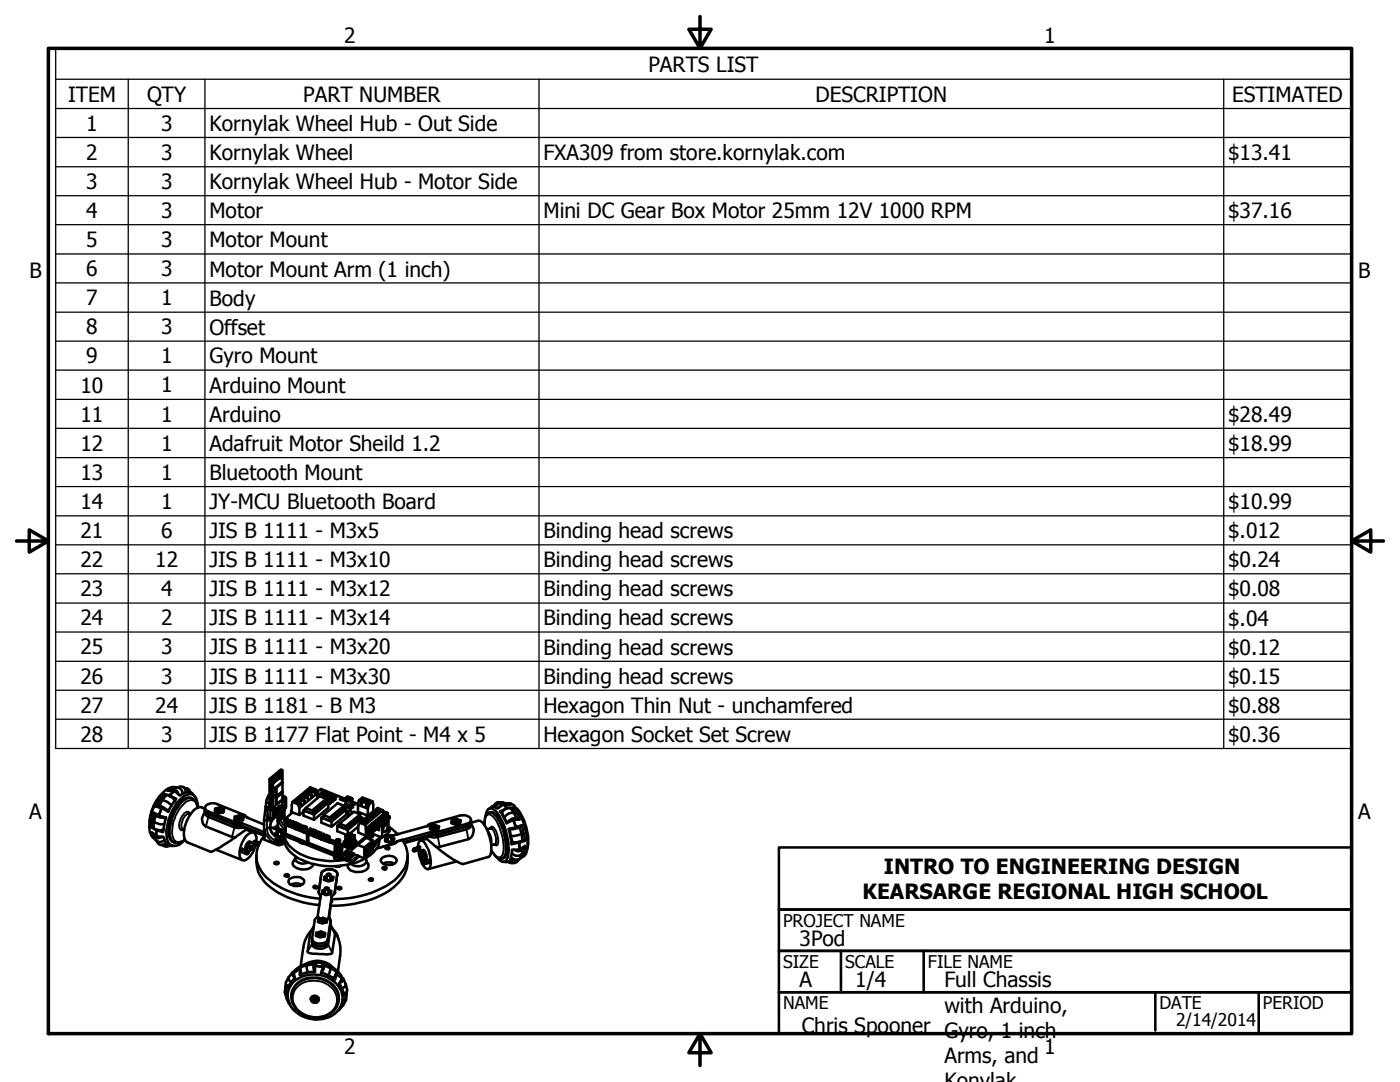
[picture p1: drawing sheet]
<svg xmlns="http://www.w3.org/2000/svg" width="279mm" height="216mm" viewBox="0 0 279 216" stroke-linecap="round" stroke-linejoin="round" font-family="sans-serif">
<defs><g id="words">
<g font-size="4.2">
<text x="68.7" y="8.6">2</text>
<text x="208.4" y="8.6">1</text>
<text x="129.4" y="14.3">PARTS LIST</text>
<text x="13.6" y="20.3">ITEM</text>
<text x="29.3" y="20.3">QTY</text>
<text x="60.5" y="20.3">PART NUMBER</text>
<text x="162.8" y="20.3">DESCRIPTION</text>
<text x="245.9" y="20.3">ESTIMATED</text>
<text x="17.2" y="26.1">1</text>
<text x="32.1" y="26.1">3</text>
<text x="41.8" y="26.2">Kornylak Wheel Hub - Out Side</text>
<text x="17.2" y="31.9">2</text>
<text x="32.1" y="31.9">3</text>
<text x="41.8" y="31.9">Kornylak Wheel</text>
<text x="108.5" y="31.9">FXA309 from store.kornylak.com</text>
<text x="245.1" y="31.9">$13.41</text>
<text x="17.2" y="37.7">3</text>
<text x="32.1" y="37.7">3</text>
<text x="41.8" y="37.7">Kornylak Wheel Hub - Motor Side</text>
<text x="17.2" y="43.5">4</text>
<text x="32.1" y="43.5">3</text>
<text x="41.8" y="43.5">Motor</text>
<text x="108.5" y="43.5">Mini DC Gear Box Motor 25mm 12V 1000 RPM</text>
<text x="245.1" y="43.6">$37.16</text>
<text x="17.2" y="49.3">5</text>
<text x="32.1" y="49.3">3</text>
<text x="41.8" y="49.3">Motor Mount</text>
<text x="5.9" y="55.5">B</text>
<text x="17.2" y="55.1">6</text>
<text x="32.1" y="55.1">3</text>
<text x="41.8" y="55.2">Motor Mount Arm (1 inch)</text>
<text x="271.1" y="55.5">B</text>
<text x="17.2" y="60.9">7</text>
<text x="32.1" y="60.9">1</text>
<text x="41.8" y="61">Body</text>
<text x="17.2" y="66.7">8</text>
<text x="32.1" y="66.7">3</text>
<text x="41.8" y="66.8">Offset</text>
<text x="17.2" y="72.5">9</text>
<text x="32.1" y="72.5">1</text>
<text x="41.8" y="72.5">Gyro Mount</text>
<text x="16.1" y="78.4">10</text>
<text x="32.1" y="78.3">1</text>
<text x="41.8" y="78.4">Arduino Mount</text>
<text x="16.1" y="84.1">11</text>
<text x="16.1" y="90">12</text>
<text x="32.1" y="84.1">1</text>
<text x="32.1" y="89.9">1</text>
<text x="41.8" y="84.2">Arduino</text>
<text x="41.8" y="90">Adafruit Motor Sheild 1.2</text>
<text x="245.1" y="84.2">$28.49</text>
<text x="245.1" y="90">$18.99</text>
<text x="16.1" y="95.8">13</text>
<text x="32.1" y="95.7">1</text>
<text x="41.8" y="95.8">Bluetooth Mount</text>
<text x="16.1" y="101.5">14</text>
<text x="32.1" y="101.5">1</text>
<text x="41.8" y="101.6">JY-MCU Bluetooth Board</text>
<text x="245.1" y="101.6">$10.99</text>
<text x="16.1" y="107.4">21</text>
<text x="32.1" y="107.4">6</text>
<text x="41.8" y="107.4">JIS B 1111 - M3x5</text>
<text x="108.5" y="107.4">Binding head screws</text>
<text x="245.1" y="107.4">$.012</text>
<text x="16.1" y="113.2">22</text>
<text x="31" y="113.2">12</text>
<text x="41.8" y="113.2">JIS B 1111 - M3x10</text>
<text x="108.5" y="113.2">Binding head screws</text>
<text x="245.1" y="113.2">$0.24</text>
<text x="16.1" y="119">23</text>
<text x="32.1" y="118.9">4</text>
<text x="41.8" y="119">JIS B 1111 - M3x12</text>
<text x="108.5" y="119">Binding head screws</text>
<text x="245.1" y="119">$0.08</text>
<text x="16.1" y="124.8">24</text>
<text x="32.1" y="124.8">2</text>
<text x="41.8" y="124.8">JIS B 1111 - M3x14</text>
<text x="108.5" y="124.8">Binding head screws</text>
<text x="245.1" y="124.8">$.04</text>
<text x="16.1" y="130.6">25</text>
<text x="32.1" y="130.6">3</text>
<text x="41.8" y="130.6">JIS B 1111 - M3x20</text>
<text x="108.5" y="130.6">Binding head screws</text>
<text x="245.1" y="130.6">$0.12</text>
<text x="16.1" y="136.4">26</text>
<text x="32.1" y="136.4">3</text>
<text x="41.8" y="136.4">JIS B 1111 - M3x30</text>
<text x="108.5" y="136.4">Binding head screws</text>
<text x="245.1" y="136.5">$0.15</text>
<text x="16.1" y="142.2">27</text>
<text x="31" y="142.2">24</text>
<text x="41.8" y="142.2">JIS B 1181 - B M3</text>
<text x="108.5" y="142.2">Hexagon Thin Nut - unchamfered</text>
<text x="245.1" y="142.2">$0.88</text>
<text x="16.1" y="148">28</text>
<text x="32.1" y="148">3</text>
<text x="41.8" y="148">JIS B 1177 Flat Point - M4 x 5</text>
<text x="108.5" y="148">Hexagon Socket Set Screw</text>
<text x="245.1" y="148">$0.36</text>
<text x="5.8" y="163.4">A</text>
<text x="271" y="163.4">A</text>
<text x="172.1" y="179.3">KEARSARGE REGIONAL HIGH SCHOOL</text>
<text x="176.4" y="174.3">INTRO TO ENGINEERING DESIGN</text>
<text x="159.6" y="188.8">3Pod</text>
<text x="159.6" y="196.9">A</text>
<text x="170.7" y="197">1/4</text>
<text x="188.5" y="197">Full Chassis</text>
<text x="188.5" y="202.1">with Arduino,</text>
<text x="160" y="206.1">Chris Spooner Gyro, 1 inch</text>
<text x="68.7" y="210.3">2</text>
<text x="188.5" y="212.1">Arms, and</text>
<text x="208.4" y="210.3">1</text>
</g>
<g font-size="3.5">
<text x="156.3" y="184.9">PROJECT NAME</text>
<text x="156.3" y="193.2">SIZE</text>
<text x="168.7" y="193.2">SCALE</text>
<text x="185.2" y="193.1">FILE NAME</text>
<text x="156.3" y="201.4">NAME</text>
<text x="231.4" y="201.4">DATE</text>
<text x="252" y="201.4">PERIOD</text>
<text x="234.7" y="204.8">2/14/2014</text>
</g>
</g></defs>
<!-- layer: Visible (ANSI) -->
<g fill="none" stroke="#000" stroke-width=".51">
<path d="M32.1 158.6a9 9 0 0 0-2.3 5.7M32.3 159.8a2.19 2.19 0 0 1 1.9 1M32.3 159.8l.8-1a1.75 1.75 0 0 1 1.8 1l-.2 .2M32.3 159.8l-.6 1.1M32.8 158.4l-1.6 2.6 1.1 .2M32.8 158.4l1 .3M32.8 158.4l.2 .5M33.8 158.7l1.4 .7-1.4 2-.2 .6-1.3-.8M33.8 158.7l.2 .2M34.1 157.8a.91 .91 0 0 1 1-.2 .91 .91 0 0 1 .5 .9M34.3 157.6l.8-.4a1.1 1.1 0 0 1 1.3 1.2M34.8 157.8l-1 .9"/>
<path d="M35.1 157.1a3 3 0 0 0-3 1.5 10.6 10.6 0 0 0-2.2 7.5 2.33 2.33 0 0 0 1.1 1.4M35.2 157.2a1.37 1.37 0 0 1 1.6 .1l.3 .8M35.2 157.1l-.7 .1-1 .6h1.3M35.2 157.1v.1M35.2 157.1h.2M36.7 157.2l.5 .2 1.5 1.4M37 157.5l.7 .6a2.24 2.24 0 0 0-1.8 .7l-1.1-1M37 157.3a.72 .72 0 0 1 .8 .7M37.7 157.6l.5 .6M38.4 159.3a1.58 1.58 0 0 0-2.1 .5 8.7 8.7 0 0 0-2.6 7.1 1.72 1.72 0 0 0 1.2 1.2M53.8 155.4l.2 .2v5.4M54.3 155.5l1.8-1.5 .2 .1-1.8 1.5z"/>
<path d="M54.3 155.5v5.5M54.5 155.6l.2-.1zM54.5 155.6v.2l.1-.1M54.5 155.8v5.2h-.5M54.7 157.4v.5l.1 .1 .3-.3v-.5l-.4 .2h.1v.6M54.7 155.5v.5M54.7 155.4l.1 .6h-.1M54.8 155.4l.3-.2-.4 .2 .1 .6M54.9 158.8v.3h.1l.1-.3h-.2h.1v.3M55 155.9v-.5h-.1v.6l-.3 .2v-.5v.5M55 158.8h.1M55.1 155.2v.5"/>
<path d="M55.1 159.1l.1 .1v1.3l-.1-.1zM55.1 159.1l1.2-1 .1 .1-1.2 1M55.1 157.7v1.1l.1 .1 1.2-1v-1.8h-.1l-1.2 1 .1 .1v1.7M55.1 157.2l-.3 .2M55.1 157.1v.1M55.1 155.1v.5zM55.3 155.1l-.1 .6-.2 .2-.1-.5M55.4 154.9l-.3 .2 .3-.2v.5M55.5 154.8v.5zM55.7 155.3v-.5v.5l.2-.2v-.5l.2-.1v.8M55.7 154.8l-.1 .6-.3 .2v-.5v.5M55.8 154.6l-.3 .2 .3-.2v.5h.1v-.6v.6"/>
<path d="M55.9 154.5l.2-.2zM55.9 155l-.1 .1M56.1 154.3v1l-.1-.8M56.3 159.5l.1 .5M56.3 153.7l-.2-.2-2.3 1.9v5.5M56.3 153.7v2.4M56.3 157.9v.3M56.3 159.6v1.3M56.3 153.7l-2.3 1.9M56.3 159.6l-1.6 1.4M56.4 158.2v1.3l-1.2 1M56.4 156.1l-1.2 1.1"/>
<path d="M59.8 159.4h.6M60.1 159.5h.1M60.5 158.9h.6M60.8 158.9h.1M61.2 158.3h.6M61.8 157.4l.4-.1 .3 .1a.35 .35 0 0 1-.4 .4 .35 .35 0 0 1-.3-.4zM61.8 157.7h.7M62.1 157.8h.1M62.8 158.1h.1v.3zM62.9 158.4h.1M63 157.5l-1.1-.4-3.5 2.9-.2 2.1 1.6 .5 .8-.6M63.1 157.8l.6-.1 .3-.3 5 2"/>
<path d="M63.2 158.1l.4 .3-.3 .2M63.3 158.4l.2 .2M63.3 158.3v1M63.4 158.9l.3-.1zM63.4 158.8v.1h.3v-.1M63.5 158.8h.1zM63.9 158.4h.3l-.1 .2zM63.9 158.4l.1 .2 .2-.2M63.9 158.4h.2zM64.1 158.9l.1 .1M64.3 157.7v.2zM64.3 157.8v.1"/>
<path d="M64.4 158.7l.2 .1v-.2l-.2 .1h.3M64.5 157.8v.1M64.5 158.6h.1M64.6 159.2l.2 .1M64.8 159.8l.2 .5 .2-.2v-.2M64.8 159.8v.4M64.9 158.9h.3M65 158.8l.2 .1h-.2zM65 159.7l-.2 .1M65.1 159.8v-.4l-2.8 2.3 .1 .5M65.1 159.4h.1l-.1 .1M65 158.9h.1"/>
<path d="M65.2 160l.3 .1v1.1l-2.8 2.4M65.2 160h.1M65.3 159.4l-.2 .2 .2-.1-.1-.1-1.4-.5-2.8 2.3v.7l1.3 .4M65.5 159.7l.2-.1 .1 .2zM65.5 159.7h.3M65.5 159l.3 .1-.1 .1zM65.5 159.1l.1 .1 .2-.1M65.5 159.1h.2zM65.6 159.6l.1 .1zM66 159.3h.3l-.1 .1zM66 159.3h.3M66 159.8l.4 .1-.3 .1z"/>
<path d="M66 159.9l.2 .1 .2-.1M66.1 159.9l.1-.1v.2zM66.1 159.3h.1M66.5 159.5h.3M66.5 159.4l.3 .2h-.3zM66.6 159.5h.1M67.9 159.3h.2zM67.9 159.3h.1M68.1 159.3h.1M69 159.3v1.1l1 .4M69 159.3l.3 .1zM69 159.2l.3 .1"/>
<path d="M69.3 159.2h.2M69.3 159.2l.1 .1M69.3 159.1l.2 .1M69.3 159.3v.1M69.3 159.1v.1M69.4 159.3l.1 .1zM69.4 159.2l.1 .2M69.4 159.1l.6 .3h-.2M69.4 159.4l.1 .4h.2v-.2M69.5 159.3l.3 .1M69.5 159.3l.2 .4M69.5 159.2l.4 .1"/>
<path d="M69.6 159.2l.1-.1-.4-.2-.3 .3 .3 .1M69.7 159.2h.1M69.7 159.4l.3 .2M69.7 159.5v.1M69.8 159.4h-.1M69.9 159.3l.1 .1h-.2M69.9 159.3l.1-.1 .3 .1-.3 .3-.3-.2M69.9 159.3l.1 .1M70.2 159.4l-.2 .3-.3-.1M70.2 159.4h.1M70.3 159.3l-.3 .3v1.2l.3-.3v-1.1M70.3 160l1.1 .4"/>
<path d="M71.6 159.7l.7-.6 2.1 .8 .1 2-1.1 .9-2-.8v-1.4M71.6 159.7l2.1 .8-.3 .9-2-.8zM72.4 159.8h.5l-.3 .1M73.2 159.9l.6-.1 .2 .2a.39 .39 0 0 1-.5 .3 .39 .39 0 0 1-.3-.4zM74.4 159.9l-.7 .6M30.2 165.1l1 .6M30.7 164.9l-.5 .2M30.7 163.8l-.1 1.3a1.67 1.67 0 0 0 2 .3M30.7 163.8a2.12 2.12 0 0 0 2.1 .6M30.7 166.4a.89 .89 0 0 0 .7 .8 .89 .89 0 0 0 .9-.3M30.7 166.8l.4 .6a1.06 1.06 0 0 0 1.7 .2M31.1 162.6l-.4 1.2"/>
<path d="M31.2 165.7v1.2M31.2 166.9l1.4 .1 .3 .8 .6 .8-.8-.1M31.2 166.9l-.9-.8a4.4 4.4 0 0 0 1.7 2.5l.6-.1 .5-.3M31.2 162.4l-.1 .2a1.82 1.82 0 0 0 1.9 .5M31.3 165.6l-.1 .1M31.7 162.8l1.4 .3-.5 3-1.4-.4M31.7 162.8l-1-.6-.4 1.8-.1 1.1M31.7 161.1v-.2a1.88 1.88 0 0 1 1.8 1M32.3 161.2l-.6 1.6M32.3 168.6l2.4 .2M32.6 168.7l.4 .2 .6-.1M33.1 163.1l-.1 .3"/>
<path d="M33.8 161.5l-.3 .4M33.9 168.8l-.6 .1M36.5 165.5h.3M37.7 162.4l.3 .1M39.5 161.2l-.1-1.2a1.56 1.56 0 0 0-.9-1.4 1.56 1.56 0 0 0-1.7 .2 9.6 9.6 0 0 0-3.5 8.6 1.6 1.6 0 0 0 1.1 1.3 1.6 1.6 0 0 0 1.7-.4l.8-.7M40.6 162.6a1.72 1.72 0 0 0 .5 2.3M40.9 161.6a.76 .76 0 0 0 .7 .8l5.5 2.3h.9M40.9 161.4a1.7 1.7 0 0 0-2.5 .7 6.7 6.7 0 0 0-1.6 5.3l.6 .7 4.8 1.9 1.8-1 3-1.9M42.9 161.4v.6l.8 .3 .9-.2 .1-.6M43.1 169.5l5.3 2.1M43.4 161.4l.3-.1 .4 .1a.35 .35 0 0 1-.3 .3 .35 .35 0 0 1-.4-.3zM43.9 161.3v-.2l.8 .4-.1 .1-.5-.1-.1 .6h-.4l-.2-.6h-.3"/>
<path d="M43.9 161.1l-1 .3 .2 .1v.6v-.5l.3-.1M44.1 161.5l.4 .2M44.5 161.9v-.2l-.1 .4M44.6 161.6l-.1 .5M46.9 162.9l.9-.2 .8 .3-.1 .6-.9 .3-.8-.4zM46.9 162.9l.1 .2h.3M47 163.4v-.3l-.1 .5M47.3 163.1v.3l.3 .2 .5-.1v-.4M47.3 163.1h-.2l-.1 .5M47.4 162.9l.4-.1 .3 .2a.37 .37 0 0 1-.4 .3 .37 .37 0 0 1-.3-.3zM47.8 162.7v.1M48 164.1h-.9l-5.5-2.2a.73 .73 0 0 1-.7-.7 .73 .73 0 0 1 .7-.7l.7-.2h.8l5.7 2.3 .5 .5 3.4 1.4"/>
<path d="M48 164.1v.6M48 164.1l4.7 2M48 164.7l4.7 1.9M48.1 163.1l.3 .2M48.3 169.4v.7l1 .3 .2-.2-.2-.4M48.4 163.5v-.2l-.1 .3M48.5 163.2l-.1 .4M48.5 164.9v.2l4.2 1.7M48.6 163l-.1 .2-.4-.1M49 169.9v.2v-.2l.3 .2-.1 .1M49 170.1l.3 .1zM49.1 165.5l1.5 .6"/>
<path d="M49.3 169.7l.2 .3v.3l-.1 .1M49.3 169.7l-1-.3 1 .4M49.3 169.7v.1M49.3 169.7a1.44 1.44 0 0 1 .9-1.6 1.19 1.19 0 0 1-.7 1.9M50 168.9l.2 .1-.2 .4-.1-.2zM50.2 168.9l-.2-.1-.2 .1-.1 .3 .3 .2M50.3 168.1l-.6-.2a1.63 1.63 0 0 0-.7 1.7M50.7 167.8l1 .3zM50.7 167.8v.6l.9 .4M51.2 170.7a6.9 6.9 0 0 0 3.5 6.9 19.5 19.5 0 0 0 9.1 3M51.2 167.9a1.52 1.52 0 0 0-.7-1.8 2.86 2.86 0 0 0-2.2 2.2l-.5 1.9a1.07 1.07 0 0 0 1.2 1.4 5 5 0 0 0 2.1-3M51.4 168.5v-.2v.2"/>
<path d="M51.4 168.3l.3 .1M51.6 168.5h-.2l.2 .1M51.8 168.2l-.1-.1 .1 .1M52.7 166.9a5.8 5.8 0 0 0 1.1 8.7 19.2 19.2 0 0 0 10.1 3.7M53 161l.5 .2M53.3 161.4l.1 1.7M53.6 161l.2-.1 .2 .1M53.9 165l1.6 .7M54.7 168l.6 .3M54.7 161.7l-.2 .2M54.8 172.1l.3-.1a.37 .37 0 0 1 .5 .3l-.4 .2-.4-.2zM54.8 161.2v.3l-.3 .2v1.4l.6-.5"/>
<path d="M55 166.2l.1 .2 .3-.1M55 167.6v.3M55.1 167.4a.83 .83 0 0 1 1.4 .3 1.01 1.01 0 0 1-1.5-.1zM55.1 166.7v-.3v.5M55.2 162.4l.2 .1v1.4M55.2 162.2h.2M55.4 162l-.3 .1v.5M55.4 162.4l-.3 .2M55.4 164.7l-.9 .5 1 .5M55.4 165.8v.9l.4 .2 .4-.2v-.9M55.4 166.4h-.2l-.1 .5M55.4 166.1l-.4 .1-.1 .6"/>
<path d="M55.4 163.9h.2zM55.4 162.2l.2 .2v1.5M55.4 162v.2M55.4 167.5h-.1l.1 .2 .2-.1M55.5 165.7l.3-.2 .4 .2a.35 .35 0 0 1-.4 .3 .35 .35 0 0 1-.3-.3zM55.6 165.3l1.2 .5-.7-.2M55.6 167.6l.2 .2h.3l-.1-.2M55.6 167.4v.2l-.2-.1zM55.6 165.6l-.1 .1M55.6 167.6v.1M55.6 167.6h.2M55.8 167.3l.2 .1-.1 .1z"/>
<path d="M55.8 167.3l-.2 .1M55.8 167.3l.1 .4M55.9 167.5v.1M55.9 167.7v.1M56 167.6h.1M56 167.4h.1M56.1 160.9v-.2v.2M56.1 167.4l.1 .2h-.1M56.1 167.4l-.1 .2M56.2 166.4l.3 .1v.4M56.2 166.1l.5 .1M56.2 166.3l.4 .1"/>
<path d="M56.3 161.5l.2 .1v1.3M56.3 161.3l.3 .1 .2 .3v1.2l-.2 .1M56.3 160.9l.5 .2M56.3 160.9v.1M56.5 166.9l.2-.6a4.5 4.5 0 0 0 2.3 4.6 14.4 14.4 0 0 0 14.3 .1 4.6 4.6 0 0 0 2.5-3.6M56.5 162.9l.1 .1zM56.5 167.6a.73 .73 0 0 1-.4 .7 .73 .73 0 0 1-.8-.1l-.3-.2v-.2M56.5 166.5v.3M56.6 160h-.2v-.5l.2 .2v.3l.2-.2v1.3l-.2 .3M56.6 168h.2M56.7 166.4l-.1 .5-.8 .2-.9-.3M56.8 174.7l.3-.3a.37 .37 0 0 1 .6 .4l-.5 .1z"/>
<path d="M56.8 166.2v.6M56.8 166.5l9.9 3.9M56.8 163.9v.3M57 165a3.7 3.7 0 0 0 1.7 4.6 13.8 13.8 0 0 0 10.1 2M57 166.1l-.2 .1v.6l13.2 5.3h.2l1.5-1.2M57 164.7l.5 .1M57 164.6v1.8l4.3 1.7M57.3 163.6l.2-.1zM57.3 163.6h.1M57.5 163.6h.1M57.8 175.3a2.46 2.46 0 0 1 2.8 .3 .87 .87 0 0 1-.8 1.1l-1.1 .1-.3-.1a.78 .78 0 0 1-.7-.5 .78 .78 0 0 1 .1-.9zM58 176.5l1-.2 1.3 .2"/>
<path d="M58.1 161.8l.1 .5M58.2 161.7l-.1 .1 .1 .4-1.4 1.3v.4l13.4 5.3v.3M58.4 160l1 .5M58.9 170.9a1.36 1.36 0 0 0 1.9 1.4l.7-.2M58.9 171.3l-.4 .6a.89 .89 0 0 0 .7 1.3 2.5 2.5 0 0 0 3.4-.8M59.1 160h.6M59.4 160.1h.1M59.4 160.5l3.6-3 .3 .8-3.5 2.9zM59.8 168l.1 .1 .7 .2M59.8 168h.1M59.8 161.2v1.4M60.1 168.1l.2 .1"/>
<path d="M60.6 161.7l2.1 .9M61 161.2l1.3 .5M61.3 166.2v1.9l.2-.3M61.5 166.1l-.3 .1M61.5 166.4l.5 .2M61.5 166.4v1.7l5.1 2.1M61.8 165.4h.2zM61.8 165.4h.1M62 165.4h.1M62.4 161.9l.1 .2M62.5 176.9a.53 .53 0 0 1 .9 .1l-.3 .2h-.4zM62.9 161.9l-.2 .1"/>
<path d="M63.4 161.4l-.2 .1M63.8 161l-.1 .2M64 178.7l-.1 .7M64.1 163.1l2.1 .9M64.3 160.6l-.1 .1M64.4 177.7l.1 .2 .3-.1-.2 .1-.1 .5M64.4 173.9a2.12 2.12 0 0 1 2.9 .3l-.5 3.9-.6 .7-.6 4.3 .3 .4 .1 .3-.6 3.7a1.87 1.87 0 0 1-2.5 .6 .91 .91 0 0 1-.6-.8l.5-3.7 .2-.3 .4-.3 .6-4.4-.3-.3-.1-.4 .5-3.6zM64.5 178.2v-.3v.5M64.6 162.6l1.2 .5M64.8 174.9l.1 .2-.1 .5M64.8 177.3v.9l.4 .2 .4-.2v-.9M64.8 177.5l-.4 .2"/>
<path d="M64.8 160.2l-.2 .1M64.8 160.2l.2 .1M64.9 175.5v-.4h.3h-.2l-.1 .5M64.9 177.2l.3-.2 .4 .2-.1 .2-.3 .1-.4-.1zM65.2 174.6v.9l.3 .1 .5-.1v-.9M65.2 174.8l-.4 .1-.2 .6 .9 .4 .9-.3 .1-.6-.5-.2M65.3 174.4l.4-.1 .3 .2a.35 .35 0 0 1-.4 .3 .35 .35 0 0 1-.3-.4zM65.5 160.1l-2.8 2.5v1l-2.1-.8v-1.1l.4-.4M65.5 160.3l.3-.1v.1zM65.5 160.3l.2 .1 .1-.1M65.6 177.5l.5 .3-.1 .6-.9 .2-.8-.4 .1-.5M65.7 160.3h.1z"/>
<path d="M65.7 168l1.1 .5 .3-.2M65.9 178.2v-.2l-.1 .4M66 168h.1v.1M66 177.9l-.4-.1 .3 .2M66 167.9l-.1 .1 .3 .1 .1-.1-.2-.1M66.1 177.8l-.2 .6M66.1 179.8l-.4 3.3M66.2 178.8l-.1 1.2M66.2 168v.1M66.2 178.8h.1M66.3 175.3v.2M66.4 175.2l-.4-.1 .3 .2-.1 .3"/>
<path d="M66.4 163.3l-.2 .1M66.5 175l-.1 .2-.1 .4M66.5 168.1l-.1 .1 .3 .1M66.5 168.3l.1-.2v.2M66.6 168.1l.3 .1-.2 .1 .1-.1M66.6 170a.79 .79 0 0 0 .5 .7 .79 .79 0 0 0 .8-.1h.2l.1-.4-.1-.2M66.7 170.8a.76 .76 0 0 0 .4 .7 .76 .76 0 0 0 .9-.2M66.7 170.8l.6 .2M66.8 168.5v1.5M66.9 162.9l-.2 .1M67.1 169.9l.1 .2zM67.1 170l.1 .2"/>
<path d="M67.1 167.8l.7 .1M67.1 167.6l.7-.1a.42 .42 0 0 1-.3 .6 .42 .42 0 0 1-.5-.4zM67.1 168.8h.1M67.1 168.3v1.4M67.1 169.6h.3M67.2 168.3v1h.1v-.9M67.2 169.7l.2 .4M67.2 170.1v.1M67.2 172.8v.2M67.2 167.8v.2M67.3 177.1l.3-.1a.37 .37 0 0 1 .5 .3l-.4 .2-.3-.1zM67.3 168.7h.1v.1h.2"/>
<path d="M67.3 169.7h.2l-.1 .2zM67.3 169.7l-.2 .2M67.3 172.9h.3M67.3 170.1h-.1M67.3 164.8l2.1 .8M67.4 162.4l-.2 .2M67.4 169.4h-.3M67.4 170.8l2.6 1M67.4 168.8h.1M67.5 169.7h.1M67.5 170.1h.1M67.6 168.5v1l.1-1"/>
<path d="M67.6 169.7l-.1 .4-.1-.2M67.6 169.7l.2 .2h-.1M67.6 167.8v.2M67.6 170.1v.1M67.7 168.8l.1 .2h.1M67.7 170l.1 .1-.6 .1M67.7 169.9l-.1 .2zM67.7 167.8v.2M67.8 164.5v.3M67.8 164.3l1.2 .5M67.9 169.7a.36 .36 0 0 1 .2 .5 .83 .83 0 0 1-1.4-.3M67.9 162.1l-.2 .1"/>
<path d="M67.9 168.7l.1 .5 .1-.5M67.9 172.8h.1M68 172.7l-.1 .1-.7 .2-.2-.2M68.1 169h.2v.2M68.3 170.4l1.3 .6M68.3 169.5v.1M68.4 161.6l-.2 .1M68.4 161.6l.1 .1M68.5 161.1l-.1 .5M68.6 160.8l-1.2-.5-2.8 2.3v.7l1.2 .5M68.6 161.2v-.4l-2.8 2.3v.7l.1-.1M68.7 161.4l-.2 .3v-.2"/>
<path d="M68.7 161.4l.4 .1v1.1l-2.9 2.4M69 166.8h.1M69 166.8v1.2M69 170.2a.35 .35 0 0 0 .4 .4 .35 .35 0 0 0 .3-.4M69 166.7l.2 .1h-.2M69 168.1h.2M69.1 170.1h.6a.32 .32 0 0 1-.3 .3 .32 .32 0 0 1-.3-.3zM69.1 161.5l-2.9 2.5v1l-2.1-.9v-1l.5-.3M69.2 166.8v1.1l-.2 .1v-1.2M69.4 169.2v.5M69.4 160.6h.1M69.5 162.2v.7"/>
<path d="M69.5 166.2l.2 .1-.1 1.9 .1-1.3h-.2v-.7h.2zM69.5 166.9v1.2l.1 .1M69.5 166.6l-.1 .1M69.5 161.2l.4 .2M69.6 165l-.1 .1M69.7 166.2h.1M69.7 166.2v1.2M69.7 169l.4 .1M70 168.1l-.3 .2M70 166.5h.2zM70 167.1l.1 .2zM70.1 166.4v.7l-.1 .1v1.1l.1 .1"/>
<path d="M70.1 167.2v.1M70.1 164.5l-.1 .2M70.2 166.5h.1M70.2 166.5l-.1 1.9v-1.1M70.2 166.4h.1M70.2 168.1l.2 .2M70.2 162.2v.1M70.2 166.5v1.2M70.3 160.6l-.3 .2-.5-.1M70.3 161.1l-.3 .3M70.3 168l.4 .1M70.5 168.3l-.3 .3-.5-.2"/>
<path d="M70.5 168.9l-.3 .2M70.5 168.5l.2 .1M70.5 170.2l-.9 .8v.5l-1.3-.5v-.6l.9-.7 1.3 .5v.6l-.9 .7M70.5 170.4l.9 .4M70.5 167.6l-.2 .2M70.6 166.7h.1M70.6 166.7l.1 1.2M70.6 164.1l-.2 .2M70.7 166.7h.1zM70.7 166.7v1.2l.1-.1v-1.1M70.7 166.6v.1M70.8 167.6l.3 .2"/>
<path d="M71.1 167.8l-.3 .3M71.1 168.4l-.3 .2M71.1 163.7l-.2 .1M71.4 168.6l1.3 .5M71.4 170.8l-1.2 1M71.5 164.9l-1.8 1.5M71.6 163.3l-.2 .1M71.6 163.3l.2 .1M71.8 162.8l-.2 .1v.4M71.8 164.1l1.1 .5M71.9 162.5l-1.3-.5-2.8 2.3v.6l1.2 .5M71.9 162.9v-.4l-2.9 2.3v.6h.2"/>
<path d="M71.9 163v.3l-.1 .1v-.2M71.9 163.1l.4 .1v.6M72.2 164.1l.4-.2 .4 .1a.38 .38 0 0 1-.4 .4 .38 .38 0 0 1-.4-.3zM72.3 163.2l-2.9 2.4v1.1l-2.1-.8v-1.1l.5-.4M72.3 164.3h.7M72.6 164.4h.1M72.9 164.6l3.5-2.9 .2 .7-3.6 3zM73 169.5h.1v.6h-.2M73 160.8l.2-.1-.1 .4zM73 161h.1M73 165.4v1.4M73 163.8h.6"/>
<path d="M73.1 171.2a1.5 1.5 0 0 1-.6 1.5 1.5 1.5 0 0 1-1.6 .1l-.8-.4M73.1 171.8a1.31 1.31 0 0 1 .4 1.4 2.79 2.79 0 0 1-3.9 .1l-.2-.3v-.5M73.1 167.2l1.3 .5v2.2l-1.7 1.4M73.1 165.6v.1M73.3 167l.4 .2M73.3 163.8h.1M73.4 165.5l-.3 .3M73.4 165.5l-.1 .6h-.2M73.4 161.4v1.4M73.4 165.5l.1-.5v.9M73.5 168.7l.4 .1-.8 .7M73.7 175.4l.5-.1 .2 .2-.4 .3-.3-.2z"/>
<path d="M73.7 166v-1.1l-.6 .6v1l.6-.5-.2-.1-.4 .4M73.7 167.4v-.2l.8-.6v.3l-.7 .5M73.8 165.2h.1M73.7 165v.1M73.7 163.2h.6M73.9 168.8v.7l-.8 .6M73.9 160.2l-.6 .1M73.9 160.2l-.4 .1M73.9 160.2h.1M73.9 168.4l.3 .1v1.3l-.5-.2M74 163.3h.1M74 166.4l.5 .2"/>
<path d="M74.1 164.9l-.4 .3M74.1 164.9l-.1 .5-.3 .1M74.2 168.5l-.2-.2-.8 .7-.3 .6v1.3l1.3-1.1M74.2 164.5l-.1 .4M74.4 167.7l-1.7 1.4v2.2l-1.3-.5M74.4 164.6h.1M74.4 164.5h.1M74.5 161.6l.2 .1M74.7 162.7h.1M74.8 164.3l-.4 .4M74.8 164.3l-.1 .5-.3 .2M74.9 163.9l-.1 .4"/>
<path d="M75 162.6h-.6M75.1 163.9v.1M75.1 162h.6M75.4 162.1h.1M75.4 167.8l-1 1.4M75.5 163.8l-.4 .3M75.5 163.8l-.1 .4-.3 .2M75.6 163.3l-.1 .5M75.8 163.3v.1M75.9 164.8l.4 .1v2.2l-2.1-.8M75.9 167l-1.5 1.3M76.2 163.2l-.4 .3"/>
<path d="M76.2 163.2l-.1 .4-.3 .2M76.2 167.1l-1.8 1.5M76.3 162.8l-.1 .4M76.3 173.2l.3-.2a.37 .37 0 0 1 .6 .3l-.3 .2h-.4zM76.3 171.1a2.01 2.01 0 0 1 2.9 .5 1.83 1.83 0 0 1-2.9 .5 .59 .59 0 0 1 0-1zM76.4 161.7l-1-.5-3.6 2.9-.3 .6v1.4l1.5 .7 3.6-3v-1.4l.2-.2-.3-.3M76.5 172.3l.5-.2h1.1l.6 .2M76.5 161.9l.7 .3M76.5 162.8h.1M76.6 162.9l.8-.7v.6l-.8 .7M76.6 162.8v.1M76.8 162.2l-.2 .4"/>
<path d="M76.9 169.1l.6-.1 .2 .3-.4 .2-.3-.1zM76.9 164.6l.3-.1a1.08 1.08 0 0 1-.6 1.5l-.1-.3v-.5zM76.9 167.3l.1 .1 .3-.1M77 162.3l.1-.2 .2 .2M77 167.8v-.4v.5M77 162.3h.3M77.2 163.8h.3v2.3l-1.2 1M77.2 162.2h.2M77.3 166.8v.9l.4 .3 .4-.2v-1M77.3 167.4h-.2l-.1 .5M77.3 167.1l-.4 .2-.1 .5 .9 .3 .9-.2 .1-.6-.6-.2M77.4 166.8l.1-.1a.36 .36 0 0 1 .6 .1 .35 .35 0 0 1-.4 .3 .35 .35 0 0 1-.3-.3z"/>
<path d="M77.4 162.8l.4 .1-7.6 6.3M77.5 166.7l-.9 .2M77.5 164.9l1.9 1.5-1.1 .4M77.5 165.4l.2 .1-.2 .2M77.5 163.8l-1.2 1.1M77.7 165.9l-.2 .1M77.8 162.9v.4l-7.6 6.2-13.4-5.3v-.7M78 166.7l.3 .1M78.1 167.3l.4 .2v.3M78.7 167.3l-.2 .2-.1 .5 .1-.5-.4-.1M79.2 167.9l1.1-.3a5.4 5.4 0 0 1-.4 6.8 14 14 0 0 1-7.8 4.4l-2.3 .4-3.7 .3M79.2 167.9l-.5 .4-3.5 1"/>
<path d="M81.3 170.7a6.9 6.9 0 0 1-2.9 6.5 20.1 20.1 0 0 1-12.4 3.5M82.7 169.7l.3-.1zM82.7 169.6v.1M82.7 169.3l-.3 .3 .1 .2M82.7 169.3l1.1-.3zM83.1 169.4l-.1 .2 .1-.2-.4 .1v.2M83.4 169l.1-.7 .3-.5a.49 .49 0 0 1 .7 .2 6.4 6.4 0 0 1 1.4 5 .57 .57 0 0 1-.5 .4 .57 .57 0 0 1-.6-.3l-.5-.6M83.5 169.7l.1 .9 .6 1.6M83.8 169v.5l-1.3 .4-.1-.2 .3-.4M84 170.5l.2 .3-.1 .2zM84 170.5l.2-.1 .2 .4-.3 .2M84 169.7a1.69 1.69 0 0 1 .6 2 1.81 1.81 0 0 1-.7-1.9z"/>
<path d="M84 169.7l.5-.1a1.81 1.81 0 0 1 .6 1.9l-.5 .2M84.5 172.3l.3-.1zM84.5 171.9l-.3 .3 .1 .2M84.5 171.9l1.2-.3-1.1 .3M84.5 171.9h.1M84.8 172.2v-.2l-.3 .1v.2M84.9 172l-.1 .2M85.2 167.4l-1.3 .3M85.7 166.9l1 .2 .7-.1M85.7 171.6l-.1 .6-1.2 .3-.1-.2 .3-.4M85.7 166.9l-5 1.3M85.7 166.7v.2"/>
<path d="M85.9 164.8l.8-.2 .9 .3-.1 .6-.9 .2-.8-.3zM85.9 164.8l.1 .2-.1 .5M86 165l.3-.1 .1 .6 .7-.1v-.5l.3 .2M86.1 166h1.3l6-1.7a.74 .74 0 0 0 .6-.8 .74 .74 0 0 0-.8-.7l-.3-.1-1.1 .1-6.1 1.6-.5 .4-6.9 2M86.1 166v.5M86.1 166l-6.9 1.9M86.1 166.5l-5.5 1.5M86.3 165h-.3v.5M86.3 164.9l.2-.2h.3l.3 .3-.5 .2zM86.7 164.6v.1M87.1 165l.3 .1-.1 .4M87.4 165.1v.3"/>
<path d="M87.6 164.9l-.2 .2v.4M90.2 163.6l-.2 .6 .9 .4 .9-.3 .1-.6-.1 .2-.4-.1M90.6 163.8v.3l.3 .2 .5-.2v-.3M90.6 163.8h-.2l-.1 .5M90.6 163.8h-.3v.3M90.7 163.6l.3-.1 .4 .2a.35 .35 0 0 1-.4 .3 .35 .35 0 0 1-.3-.4zM91.1 163.4l-.9 .2 .1 .2-.1 .5M91.1 163.5v-.1l.8 .3M91.1 171.9l-5.6 1.5M91.4 163.8l.3 .2-.1 .3M91.7 164v.2M91.8 163.9l-.1 .4"/>
<path d="M93.5 167.4l-5.7 1.6M94 164a.78 .78 0 0 1-.9 .9l-5.7 1.6h-1.3M94 164.1l1.7-.3a4.5 4.5 0 0 1 2 3.3 6 6 0 0 1 .1 3.7l-.4 .2-4.9 1.4a14.9 14.9 0 0 1-5.4-3.4M96.9 162.9l.1-.4a1.22 1.22 0 0 1 .9-1.2l.3 .1a5.8 5.8 0 0 1 2.4 3.3 11.2 11.2 0 0 1 .7 6.4 .99 .99 0 0 1-1 .9l-.6-.4-.6-.6M97.7 162.1a1.3 1.3 0 0 1 1.6 .8 10.1 10.1 0 0 1 1.7 7.7 .89 .89 0 0 1-.9 .7M97.9 165.3l-.7 .2M98.7 160.7l-1.2 .7M98.7 168.5l-.7 .2M100.1 160.1a1.08 1.08 0 0 0-1.5 .9M100.4 162.6l-.1 .1M100.5 160.5l.7 .7M100.5 160.5l-1.2 .9-.3-.2a.8 .8 0 0 0-1-.1l.7-.4"/>
<path d="M100.8 160.3a1.03 1.03 0 0 1 1.1 .4l-1.4-.2M100.9 160.3a1.18 1.18 0 0 0-1.9 .9M101.1 160.3a2.1 2.1 0 0 1 2.1 1.2 12.4 12.4 0 0 1 1.9 8.5l-.5 .8-1.7 1.2M101.2 161.2l-1.4 .7 .5 .8 .8 1.6 1.3-.7M101.2 161.2v.1M101.3 160.6a.95 .95 0 0 0-1-.3 .95 .95 0 0 0-.7 .8M101.3 172l.4 .1M101.4 171.9a1.23 1.23 0 0 0 1.2 .3M101.7 165.4l.6 2.7 1.3-.1 .7-.4M102.4 168.1l-.3 .1M102.4 163.6l.6 1.5M102.4 161.2l.9 1.2 .4 1.1-1.3 .1"/>
<path d="M102.4 161.2h-1.2M102.4 161.2l-.1 .6M102.7 162.4l-.7-1a1.21 1.21 0 0 0-1.7 1l.4 1M103 165.1l-1.5 .3 .6 3.1 1.5-.4M103 165.1l1.1-.4 .7 3.1M103.2 168.1h.2M103.2 163.4l-.5-1a1.08 1.08 0 0 0-1.7 .3 .55 .55 0 0 0-.2 .7l.4 .7M103.2 163.6l-.1-.2a1.44 1.44 0 0 0-1.8 .7M103.2 168.1h-.6M103.3 171.6l-.5 .4a2.48 2.48 0 0 0-1.8 0h-.6M103.3 165h.4a2.74 2.74 0 0 1-2 .4l.2-.1M103.4 168.1h.2"/>
<path d="M103.4 168.1h.1M103.4 171.6a.9 .9 0 0 1-1.5 .3M103.6 168.1l.1 1.4M103.6 164.8l.1 .2M103.7 169.5h-1.5l-.1 1-.3 1h.9M103.7 169.5l1.1-.7-.2 1.4-.2 .6M103.7 165l.4 1.3M104.1 166.3a3.2 3.2 0 0 1-2.2 .5M104.1 166.3l.2 1.3M104.1 167.8l-.7 .3M104.1 170.4l.3 .4M104.2 170.2l-.3 .8a1.08 1.08 0 0 1-1 .6 1.08 1.08 0 0 1-.9-.7"/>
<path d="M104.3 167.6l.5 .2M104.3 169.2v.9a1.2 1.2 0 0 1-1.1 .7 1.2 1.2 0 0 1-1.1-.6M104.3 169.1a1.06 1.06 0 0 1-1.7 .4M104.4 170.8l-.5 .3M104.8 167.8l-1.2 .3M56.8 198l.3 1.1 .3 .3M57 197.5a.4 .4 0 0 0-.2 .5 .4 .4 0 0 0 .4 .2M57.1 196.4a2.06 2.06 0 0 0 .2 2l.1 .9 .3 .8M57.1 199.1l.7 1.2M57.6 195l-.5 1a.68 .68 0 0 0 .4 .9M58.2 198.4a4.1 4.1 0 0 1 4.6-3.3 4.5 4.5 0 0 1 4.8 4.5v.2M58.4 194.1l-.7 .8a.74 .74 0 0 0 .4 1.1"/>
<path d="M58.6 193.9a6.2 6.2 0 0 1 9.7 1.2M58.6 194.1l.3 1-.4 .4a3.8 3.8 0 0 0-1.1 1.9l-.3-.8M58.7 193.9l.4-.4-.5 .6M58.7 195.8a6.2 6.2 0 0 1 9.4 2 4.3 4.3 0 0 1-3.7 5.5 5.9 5.9 0 0 1-6.8-3.5 3.7 3.7 0 0 1 1.1-4zM58.8 193.9l-.4 .1-.1 .2a.91 .91 0 0 0 .6 .9M59.8 193.4l-1.2 .7M59.8 193.4l.2 .4M59.9 193.6l.2 .7M60 193l-.2 .4M60.1 192.9l-.2 .7 .2 .8M60.1 192.8v.1M60.1 192.8l-.1 .2"/>
<path d="M61.2 192.3a4.4 4.4 0 0 1 5.2 .7M61.3 192.6l-.1 .6 .2 .9M61.9 186.2l-.5 3.6M62 199.5a.77 .77 0 0 1 .9-.8 .77 .77 0 0 1 .7 .9M62.1 199.2a.74 .74 0 0 1 1-.3 .74 .74 0 0 1 .3 1.1 .78 .78 0 0 1-.9 0 .78 .78 0 0 1-.4-.8zM62.2 185.7l-.8 .9a5.8 5.8 0 0 0-.9 2.5l-.5 3.7M62.4 199.6h.1M62.5 199.6h.2l-.1 .2zM62.5 199.4l-.1 .2M62.5 199.4v.1M62.5 199.4h.1M62.6 199.8v.1"/>
<path d="M62.7 192.4l-2.6 .5M62.7 199.5l-.1 .4M62.7 199.2v.1zM62.7 199.5l-.3 .1M62.7 199.5v.1h.2M62.7 199.2h.3v.1M62.9 192.7l.2-.4h-1.3l-1.7 .5M62.9 192.7l1.6 .2M62.9 192.7v1.2l-1.9 .2-1.2 .5v-1.2M62.9 192.7l-.3-.3-.1 .7 .2 .8M62.9 199.6l.2 .1-.2 .1zM62.9 199.6l.2-.1 .1 .2"/>
<path d="M62.9 199.8l-.3 .1M63 199.3l.1 .2zM63.1 199.5h.1v.2h-.1M63.1 199.5h.1M63.3 186.3l-.1 .5M63.3 186.3v.3M63.6 183.4l.9-.3 .8 .4-.1 .5-.9 .3-.9-.3zM63.6 183.4l.1 .2-.1 .4M63.7 184l.1-.4 .2-.1 .1 .5h.5l.2-.5 .3 .1-.1 .5M63.7 186.1l.3-.1 .3 .1a.35 .35 0 0 1-.3 .3 .35 .35 0 0 1-.4-.2zM64 183.5l-.3 .1v.3M64.1 183.3l.6 .1a.32 .32 0 0 1-.3 .3 .32 .32 0 0 1-.3-.4z"/>
<path d="M64.1 186v-.1l-1 .2M64.1 185.9l.8 .3M64.4 186.2l-.1 .5-.2 .1-.5-.1v-.5l-.3 .1M64.4 186.2l.3 .2-.1 .4M64.4 186.2l.4 .2 .1-.2-.1 .6-.9 .3-.8-.4v-.6l.2 .2-.1 .5M64.4 192.8l.2-.1a1.9 1.9 0 0 1-.4 1.4M64.5 192.9l-.2-.5 1.2 .4a2.97 2.97 0 0 1 1.7 1.2v.2M64.5 192.9l-.4 1.2 1.7 .7 1.1 .7 .3-1.3M64.5 183.1v.2M64.7 192.7l2.4 1.1M64.7 186.4v.3M64.8 183.5l.4 .1 .1-.1"/>
<path d="M64.8 186.4l-.1 .4M65.1 183.6v.4M65.2 183.6l-.1 .5M65.9 193.2l.1 .2-.5 1.2M66 184.1l-.5 3.9a1.68 1.68 0 0 1-1.9 .8l-1-.4-.3-.4v-.2M66.7 185.7a2.36 2.36 0 0 1 .8 1.5M66.7 185.9a6.5 6.5 0 0 1 1.2 4.8l-.5 3.2M67.1 193.8l-.5 1.5 .5-1M67.1 193.7v.1M67.2 194.2l1.1 1.1M67.2 194.2l-.3 .5M68.1 195.1l.4 .1a.8 .8 0 0 1-.7 1"/>
<path d="M68.3 195.1l-.4-.5 .4 .7M68.3 195.3l-.6 1 .3 .4a3.7 3.7 0 0 1 .6 2.1l.5-.7M68.5 195.3l.5 1.2-.1 .3-.6 .4M69 196.4l.3 1.1a.76 .76 0 0 1-.7 .8M69 199.1v.5l-.4 .1M69.1 199.5a4.2 4.2 0 0 1-1.6 2.1M69.2 197.9a1.81 1.81 0 0 1-.7 1.9l-.9 1.7M68.5 200.5l-.4 .2"/>
</g>
<g fill="#000">
<circle cx="34.8" cy="159.9" r=".25"/>
<circle cx="38.2" cy="158.2" r=".25"/>
<circle cx="59.8" cy="159.4" r=".25"/>
<circle cx="60.4" cy="159.4" r=".25"/>
<circle cx="61.5" cy="158.4" r=".25"/>
<circle cx="61.8" cy="157.7" r=".25"/>
<circle cx="63.4" cy="158.8" r=".25"/>
<circle cx="63.7" cy="158.8" r=".25"/>
<circle cx="63.9" cy="158.4" r=".25"/>
<circle cx="64.2" cy="158.4" r=".25"/>
<circle cx="64.4" cy="158.7" r=".25"/>
<circle cx="64.7" cy="158.7" r=".25"/>
<circle cx="64.9" cy="158.9" r=".25"/>
<circle cx="65.2" cy="158.9" r=".25"/>
<circle cx="65.3" cy="159.4" r=".25"/>
<circle cx="65.5" cy="159.7" r=".25"/>
<circle cx="65.5" cy="159.1" r=".25"/>
<circle cx="65.8" cy="159.7" r=".25"/>
<circle cx="65.8" cy="159.1" r=".25"/>
<circle cx="66" cy="159.3" r=".25"/>
<circle cx="66" cy="159.9" r=".25"/>
<circle cx="66.3" cy="159.3" r=".25"/>
<circle cx="66.4" cy="159.9" r=".25"/>
<circle cx="66.5" cy="159.5" r=".25"/>
<circle cx="66.8" cy="159.5" r=".25"/>
<circle cx="69.5" cy="159.3" r=".25"/>
<circle cx="72.9" cy="159.8" r=".25"/>
<circle cx="48" cy="164.1" r=".25"/>
<circle cx="49.3" cy="163.1" r=".25"/>
<circle cx="49.3" cy="170.2" r=".25"/>
<circle cx="49.5" cy="170" r=".25"/>
<circle cx="51.7" cy="168.1" r=".25"/>
<circle cx="53.6" cy="161" r=".25"/>
<circle cx="54.5" cy="162.4" r=".25"/>
<circle cx="55.5" cy="165.7" r=".25"/>
<circle cx="59.1" cy="160" r=".25"/>
<circle cx="59.7" cy="160" r=".25"/>
<circle cx="60.3" cy="168.2" r=".25"/>
<circle cx="65.5" cy="160.3" r=".25"/>
<circle cx="65.8" cy="160.3" r=".25"/>
<circle cx="66.1" cy="180" r=".25"/>
<circle cx="67.6" cy="169" r=".25"/>
<circle cx="67.8" cy="167.9" r=".25"/>
<circle cx="67.9" cy="169" r=".25"/>
<circle cx="73.1" cy="165.7" r=".25"/>
<circle cx="74.4" cy="164.6" r=".25"/>
<circle cx="75.1" cy="164" r=".25"/>
<circle cx="75.1" cy="162" r=".25"/>
<circle cx="75.8" cy="163.4" r=".25"/>
<circle cx="78.3" cy="166.8" r=".25"/>
<circle cx="79.2" cy="167.9" r=".25"/>
<circle cx="79.4" cy="166.4" r=".25"/>
<circle cx="82.7" cy="169.3" r=".25"/>
<circle cx="84.5" cy="172.3" r=".25"/>
<circle cx="85.2" cy="164.8" r=".25"/>
<circle cx="63.4" cy="183" r=".25"/>
<circle cx="65.6" cy="183.1" r=".25"/>
</g>
<!-- layer: Visible Narrow (ANSI) -->
<g fill="none" stroke="#000" stroke-width=".38">
<path d="M38.4 159.3a2.43 2.43 0 0 0-2.6 1.4 8.8 8.8 0 0 0-1.8 6.3 1.39 1.39 0 0 0 .9 1.1M53.8 159.8l-.2 .4-.5-.2M56.4 158.9l.4 .2M56.8 159.1l.2 .3M56.8 159.1l-.4 .2M56.9 159l-.1 .1M57 159.4v1.6M57 159.4l-.4 .4M57.1 159.3l-.1 .1M59.8 159.4l.1-.1 .5 .1M60.5 158.9l.1-.1h.4v.1M61.2 158.3l.1-.1h.4v.1"/>
<path d="M61.8 157.7l.2-.1 .4 .1M64.3 157.9l-.2 .2 .3 .1 .2-.2-.3-.1M64.7 158.1h.4a.2 .2 0 0 1-.2 .3 .2 .2 0 0 1-.2-.3zM65.2 159.9l-.2 .2M65.3 158.3h-.1a.2 .2 0 0 0 .2 .3 .2 .2 0 0 0 .2-.3h-.1M65.3 158.2h.2M65.7 158.6l.3-.1 .2 .2-.4 .1zM66.2 158.8l.3-.1 .2 .2-.3 .1zM66.9 158.9l-.2 .1 .1 .2 .4-.1v-.1l-.1-.1M66.9 158.9h.2M67.8 159.4l.3-.1 .2 .2-.3 .1zM69 159.8h-.2l.2 .2"/>
<path d="M69.4 159.6l-.1 .1M69.7 159.4l-.2 .1M72.8 159.8h-.5M37.7 162.4a1.52 1.52 0 0 0-1.3 1.4l-.2 1.1 .3 .6M38 162.5a.64 .64 0 0 0-.6-.5 .64 .64 0 0 0-.6 .3 3.2 3.2 0 0 0-.9 3.1 .47 .47 0 0 0 .8 .1M39.4 161.2a1.35 1.35 0 0 0-.8-1.4 1.35 1.35 0 0 0-1.5 .2 7.8 7.8 0 0 0-2.7 6.8 1.28 1.28 0 0 0 .7 1.1 1.28 1.28 0 0 0 1.4-.1l.3-.4M41.6 161.9v1.1l-.5 1.9M46.8 164v1.1l-.5 1.9M52.7 163.5l.3 .2 .3-.1M52.7 163.6l.3 .2 .3-.2M52.8 165.5v2.1M53.3 163.6v1.9l.5-.5"/>
<path d="M53.3 161.4l.6 .3M53.4 162.7l-.1 .9M53.7 160.1l-.1 .9 .5 .3M53.8 165a2.35 2.35 0 0 0 1.7 2.1M53.9 165.1l-.1 .1M53.9 161.7v1.6l-.5-.2M53.9 164.9l-.1 .1M54.1 161.3l.3 .3M54.1 161.3l-.2 .4M54.4 161.6l-.5 .1M54.4 163.5l-.4 .8-.2 .7M54.4 161.6v1.6"/>
<path d="M54.5 161l-.4 .3M54.5 163.3v.1M54.5 163.3h-.1v-.1l-.5 .1 .1 .2-.2 .3v-.3M54.5 161.9l.6 .2M54.5 162.1l.6 .2M54.5 162.4l.6 .2M54.7 168l.6 .3M54.7 161.7l.7 .3M54.8 161.2l-.4 .4M54.9 161.6l.6 .2M55 167.8l-.2-.2-.1 .4M55 167.9h-.3v.1"/>
<path d="M55 167.7v.1M55.1 161.4l.6 .3M55.2 161.3l.7 .2M55.3 168.3v.3M55.4 167.3l-.1-.2-.3 .2-.2 .3-.6-.4a2.24 2.24 0 0 1-.9-1.7h-.5a3.1 3.1 0 0 0 1.9 2.5M55.4 162.6l-.9 .7M55.4 163.3v.1M55.4 162.2l-.1 .1M55.5 161.1l.6 .3M55.6 163.9v1.4M55.6 163.8l.4 .8 .8 .9M55.6 163.5h.2"/>
<path d="M55.6 163.3h.2M55.6 162.6h.1M55.6 162.6l.2 .2M55.6 161l.6 .2M55.8 161.9l-.1 .1M55.8 161.7h.1M55.8 162.2l-.2 .2M55.8 160.8l.7 .2M56 163.4l.3 .7 .7 .9M56 162.2l-.1 .2M56.1 163.1l-.1 .1M56.1 161.9l-.2 .2"/>
<path d="M56.1 161.6v.1M56.1 161.4h.1M56.4 162l-.1 .1M56.5 162.8l-.1 .1M56.5 161.7l-.2 .1M56.5 161.4h-.1M56.6 163l.2 .6M56.6 168l-.2 .2-.6 .2-.5-.1M56.8 161.7h-.2M56.8 161.4l-.1 .1M57 161l-.2 .5M57 164.3v.4"/>
<path d="M57.1 160.8l-.1 .2M57.2 163.6h.4a.2 .2 0 0 1-.2 .3 .2 .2 0 0 1-.2-.3zM57.4 164.4v.4M57.6 164.5v.3M57.7 164l.3-.2 .2 .2-.3 .1zM57.9 164.7v.3M58.1 164.7v.3M58.2 164.1l.2-.1 .3 .1-.1 .2h-.4zM58.5 164.8v.4M58.6 164.9v.3M58.9 164.3h-.1a.2 .2 0 0 0 .2 .2 .2 .2 0 0 0 .2-.2h-.1M58.9 164.2h.2"/>
<path d="M59 165v.4M59.1 160l.1-.1 .5 .1M59.1 165.1v.4M59.2 164.6l.4-.1 .2 .2h-.4zM59.5 165.2v.4M59.7 165.3v.4M59.8 164.7h.3l.2 .1-.3 .2zM60 165.5v.3M60.2 165.5v.4M60.5 164.9l-.2 .1 .1 .2h.3l.1-.2-.2-.1M60.5 164.8h.1M60.6 165.7v.4"/>
<path d="M60.7 165.7v.4M60.9 165.2h.4a.19 .19 0 0 1-.2 .2 .19 .19 0 0 1-.2-.2zM61.1 165.9v.3M61.2 165.9v.3M61.6 166.1v.3M61.7 165.5l.3-.1 .2 .2-.3 .1zM61.9 166.2v.4M62.1 166.3v.3M62.4 165.7h-.1a.2 .2 0 0 0 .2 .2 .2 .2 0 0 0 .2-.2h-.2M62.4 165.6h.1M62.5 166.4v.4M62.6 166.5v.4"/>
<path d="M62.7 166l.4-.1 .1 .2h-.3zM62.7 162l-.2 .1M63 166.6v.4M63.1 166.7v.4M63.2 161.5l-.2 .2M63.2 166.2l.4-.1 .2 .1-.3 .2zM63.5 166.9v.3M63.6 177.9v.2M63.7 161.2l-.2 .1M63.7 166.9v.4M63.8 166.3l.3-.1 .2 .3-.4 .1zM64 167.1v.3"/>
<path d="M64.1 174.3v.1M64.2 160.7l-.2 .2M64.2 167.1v.4M64.4 166.5h.4v.1l-.4 .2zM64.6 167.3v.3M64.6 160.3l-.1 .2M64.7 167.3v.4M64.8 166.8l.4-.1 .1 .2-.2 .1zM65.1 167.5v.3M65.2 167.6v.3M65.3 167l.4-.1 .1 .2-.3 .1zM65.6 167.7v.3"/>
<path d="M65.7 167.8v.2M66.2 163.4l-.2 .1M66.7 162.9l-.2 .2M67.2 162.6l-.1 .1M67.3 174.4v.1M67.7 162.2l-.1 .1M67.9 169.5v.2M68.2 161.7l-.2 .2M68.3 169.2v.4M68.6 168v.5M68.7 161.4l-.2 .1M69 160.5v.5"/>
<path d="M69 168.1v.6M69.2 168.2v.5M69.3 167.5v.3M69.4 160.6v.6M69.5 162.2l.2 .2 .5-.2M69.5 165l-.2 .2M69.5 160.7v.5M69.5 168.3v.6M69.7 168.4v.6M69.8 167.7v.3M69.9 160.8v.6M70 164.7l-.2 .1"/>
<path d="M70 160.8v.6M70 171.8v.3M70.1 168.6v.5M70.2 168.5v.6M70.2 171.8v.3M70.3 160.2v.2M70.3 160.6v.5M70.3 168v.2M70.4 164.3l-.1 .1M70.5 168.3v.6M70.5 160.4l-.1 .2 .4 .1 .1-.2-.2-.1M70.5 160.3h.2"/>
<path d="M70.7 168.1v.5M70.8 168.1v.5M70.9 163.8l-.2 .2M71.1 167.8v.6M71.4 163.4l-.2 .2M71.9 163l-.1 .2M72.4 164.3h.5M73.1 163.7h.5M73.7 163.1h.6M73.8 160.1l-.5 .1M74.4 162.6h.5M75.1 162h.5"/>
<path d="M75.1 165.5l.5 .2M77.7 165.6v.3M87.4 166v1l.4 2M93.1 164.4v1.1l.4 1.9M96.7 164.7l.1-1.1a.9 .9 0 0 1 .5-1 .9 .9 0 0 1 1.1 .3 10.5 10.5 0 0 1 2 7.4l-.1 .3a.73 .73 0 0 1-1.1 .3l-.3-.1-.9-1.2M97.2 165.6a3.2 3.2 0 0 1 .8 2.9M97.7 162.1a2.29 2.29 0 0 1 1.9 1.8 10.4 10.4 0 0 1 1.1 6.8l-.6 .6M97.8 165.3l.4-.4a3.8 3.8 0 0 1 1.1 3.6l-.2 .2-.4-.2M97.9 165.3a2.73 2.73 0 0 1 .8 3.2M103.9 162.6a12.1 12.1 0 0 1 1.4 5.2M58.2 198.4a4.3 4.3 0 0 1 4.5-3.2 4.8 4.8 0 0 1 4.9 4.1v.5M59.4 196.8a5 5 0 0 1 7.6 1.4 3.3 3.3 0 0 1-2.3 4.5 4.9 4.9 0 0 1-6.2-2.9 3.1 3.1 0 0 1 .9-3z"/>
<path d="M62.3 188.3l-.9 1.5M62.6 185l-.7 1.2M65.4 187.5v.5M65.5 188v.5l.8 1.6M66 183.8v1l.9 1.6"/>
<circle cx="68.6" cy="159.7" r=".22"/>
</g>
<g fill="none" stroke="#000" stroke-width=".51">
<path d="M38.4 159.3a2.02 2.02 0 0 1 1 1.9M53.8 158.4l-.3 .4-.4 1-.4 3.7M56.4 159.4v.1M56.4 158.8l.5 .2M56.9 159l.2 .3v1.7l-.4 .5M59.1 159.7l.3-.1 .4 .1a.35 .35 0 0 1-.4 .4 .35 .35 0 0 1-.3-.4zM59.1 160h.7M59.8 159.1l.3-.1 .4 .1a.35 .35 0 0 1-.4 .4 .35 .35 0 0 1-.3-.4zM59.8 159.4h.6M60.5 158.6l.3-.2 .4 .2a.35 .35 0 0 1-.4 .4 .35 .35 0 0 1-.3-.4zM60.5 158.8h.6M60.7 159.8l.2 .3z"/>
<path d="M61.2 158l.3-.1 .3 .1v.2l-.5 .2-.2-.2zM61.2 158.2h.6M61.4 159.2l.2 .4zM61.5 159.6h.1M61.8 157.7h.7M62.1 158.6l.2 .4zM62.2 158.9l.1 .1M64.3 157.9h.1M64.5 157.9h.1M64.8 158l.2 .1zM64.8 158v.1M65 158.1h.1"/>
<path d="M65 158v.1M65 159.7l.2 .2M65.3 158.2h.2zM65.3 158.2v.1M65.5 158.2v.1M65.8 158.4v.2M66 158.4h.1M66 158.4v.2M66.4 158.6l.1 .1zM66.4 158.6v.2M66.5 158.7v.1M66.5 158.6v.1"/>
<path d="M67 158.9h.1M66.9 158.8v.1M67.1 158.8v.1M67.9 159.3v.1M68.1 159.3v.1M68.5 159.4l.1 .1zM68.5 159.4v.2M68.6 159.5v.1M68.6 159.4v.1M69 159.6v.2M69.3 159.4v.4l.2 .2 .2-.2M69.4 159.3h-.1"/>
<path d="M69.7 159.3v.3M69.7 159.1h-.2M72.3 159.5h.7a.39 .39 0 0 1-.4 .4 .39 .39 0 0 1-.4-.3zM72.8 159.8h-.5M36.9 167.5a2.01 2.01 0 0 1-2 .6M40.9 161.7l.4 .6 5.8 2.4h.9M40.9 161.2l.1 1.2 .6 .6 5.2 2.1 .7 .1 1.1-.1M40.9 162.1l-.3 .5M41.1 164.9l5.2 2.1a.99 .99 0 0 0 1.1-.2l1.9-1.4M43.1 161.5v.4M52.7 163.6v3.8l2.6 1.2a.84 .84 0 0 0 1.3-.8M53.4 163.1l.2 .6 .2 .1"/>
<path d="M53.6 161l-.3 .4M54.4 163.5a2.41 2.41 0 0 0 1.2 3.7M54.5 161h.2l.1 .2M54.5 162.4l.6 .2M54.5 161.9h.1M54.7 161.7l.7 .2M55 167.8l-.3 .2M55.2 161.4l-.3 .3M55.2 161.4l.6 .3M55.2 162.2v.2M55.2 162.8l.2 .5v1.9l.2 .1M55.2 162.2l.4 .3v1.4"/>
<path d="M55.4 162h.1M55.4 162.6l-.9 .8-.7 .1M55.4 162v.2M55.5 165.6h.1M55.6 161.9l.2 .4v1.3M55.6 161.9l.4 .2-.1 1.5v-1.2zM55.7 162.2l-.2 .1M55.8 161.7l-.4 .3M55.8 161.7v.2M55.8 163.6h.1zM55.8 162.4l-.2 .1M55.9 161.7l.2-.1 .3 .4v1.3h-.1v-1.4z"/>
<path d="M55.9 161.7l.2 .2M56.1 165.6l.7 .2M56.1 161.9v1.4M56.1 161.9l-.2 .1M56.1 163.3h.2zM56.1 161.4l-.3 .2v.3M56.1 161.4l-.6-.3-.3 .3M56.1 162.1l-.1 .1M56.1 161.4v.3M56.3 161.4v.1M56.3 161.3l.3 .3 .2 1.8M56.5 161l-.4 .4"/>
<path d="M56.5 161l-.6-.2-.3 .3M56.5 161v.4M56.5 161.5l-.2 .2M56.5 161.7l-.1 .2M56.6 168h.2M57 164.3v.3M57.3 163.6v.1M57.5 163.6v.1M57.5 164.5l.1 .3 .4 .2M57.8 163.8h.2zM57.8 163.8v.1M58 163.8v.1"/>
<path d="M58 165l.6 .2M58 164.7v.3M58.4 164h.1zM58.4 164v.1M58.5 164v.1M58.5 164h.1M58.6 164.9v.3l.5 .2M58.9 164.2l.2-.1zM58.9 164.2v.1M59.1 164.2v.1M59.1 165.1v.4l.5 .1M59.4 164.4h.2z"/>
<path d="M59.4 164.4v.1M59.6 164.4v.1M59.6 165.6l.5 .2M59.6 165.3v.3M59.9 164.6l.2 .1zM59.9 164.6v.1M60.1 164.7h.1M60.1 160.3l.1 .4h-.1zM60.1 164.6v.1M60.1 165.5v.4l.6 .2M60.1 160.7h.1M60.6 164.8h.1"/>
<path d="M60.5 164.8v.1M60.6 164.8v.1M60.7 165.7v.4l.5 .1 .3-.1M60.8 160.1h.1M61 161.4v.3M61 165h.2zM61 165v.2M61.2 165v.2M61.5 166.1v.3M61.8 165.4v.1M62 165.4v.1M62 166.3v.3l.6 .2"/>
<path d="M62.4 165.5l.1 .1zM62.4 165.6v.1M62.5 162.1v.2l.2-.1-.2-.5-.1 .2v.3l.1 .1M62.5 165.6v.1M62.6 166.5v.4l.5 .1M62.9 161.5l.2-.1 .1 .1v.2l-.2 .2zM62.9 161.5v.4h.1M62.9 165.8h.2zM62.9 165.8v.1M63.1 165.8v.1M63.1 166.7v.4l.5 .1M63.4 161.1v.3l.1 .1"/>
<path d="M63.4 166h.2zM63.4 166v.1M63.5 160.9l.2 .1v.4l-.2 .1-.1-.4zM63.6 166v.1M63.6 166.9v.4l.5 .1M63.6 178v.1M63.8 160.7l.2-.2 .2 .2v.3l-.2 .1zM63.8 160.7v.3l.2 .1M63.9 166.2h.2zM63.9 166.2v.1M64 178.6l-.3-.3-.1-.4 .5-3.6a1.78 1.78 0 0 1 2.3-.8 .99 .99 0 0 1 .9 .9l-.5 3.7-.6 .7M64.1 166.2v.1"/>
<path d="M64.1 166.2h.1M64.1 167.4l.6 .2M64.1 167.1v.3M64.3 160.3l.2-.2 .1 .1-.1 .5zM64.3 160.3v.3l.2 .1M64.5 162.8l.1 .3M64.6 166.4h.1M64.5 166.4v.2M64.6 166.4v.2M64.7 167.3v.4l.5 .1M65 166.6h.2zM65 166.6v.2"/>
<path d="M65.2 166.6v.2M65.2 167.5v.4l.5 .2 .3-.3M65.5 166.8l.2 .1zM65.5 166.8v.1M65.7 166.9h.1M65.7 166.8v.1M65.9 163.3v.4l.1 .1M66.1 163.1l.1 .5-.2 .2-.1-.5zM66.4 162.9l.2-.1 .1 .1v.3l-.2 .1zM66.4 162.9v.4h.1M66.9 162.5l.2-.1 .1 .2-.1 .3v-.3zM66.9 162.5v.4h.2"/>
<path d="M67.3 174.4v.1M67.4 162.1l.2-.2 .1 .2-.1 .4zM67.4 162.1v.3l.2 .1M67.4 169.4v.2M67.8 164.5h.1M67.9 161.7l.2-.2 .1 .2v.2l-.2 .2zM67.9 161.7v.4h.1M68.3 169.2l-.4 .3h-.5v-.1M68.3 169.6l-.3 .2M68.3 169.1v.4M68.4 161.3l.1 .2M68.5 161.1l.2 .3"/>
<path d="M68.6 168v.5l.6 .2M68.6 168l.4 .1M69 160.4v.6l.5 .2M69 167.7l-.4 .3M69 160.4l.4 .2M69.2 165l.1-.2 .2 .2v.3l-.2 .1zM69.2 165v.4h.1M69.2 167.8h.2v.2M69.2 168.1l.5 .2M69.2 168.1v.6l.5 .2M69.2 167.4l.3 .2M69.2 167.4v.4"/>
<path d="M69.4 162.1a.41 .41 0 0 1 .4-.4 .41 .41 0 0 1 .4 .4M69.4 168l-.2 .1M69.5 167.3l-.3 .1M69.5 167.9l-.1 .1M69.5 160.7v.5M69.6 164.6l.2-.1 .2 .2-.2 .3v-.3zM69.6 164.6v.4h.2M69.7 167.6h.1M69.7 168l.3 .1M69.7 168.4v.5M69.7 168.9v.1M69.7 168.3v.1"/>
<path d="M69.7 167.3l.3 .1M69.7 167.7v.3M69.8 167.6l.2 .2M69.9 161.4h.1M70 167.4l-.2 .2M70 168.1h.1M70 168.1l-.3 .2M70 171.8h.2M70.1 164.1l.2-.1 .1 .1-.1 .5zM70.1 164.1v.4l.2 .1M70.1 169.1h.1M70.2 167.4l.3 .2"/>
<path d="M70.3 160.6v.5M70.3 167.8l-.1 .1M70.3 167.8v.2M70.3 167.9v.3M70.4 168.3l.1 .6M70.5 160.3h.2zM70.5 160.3v.1M70.5 167.6l-.2 .2M70.5 167.6h.1M70.6 163.8l.2-.2 .1 .2v.2l-.2 .2zM70.6 163.8v.3l.1 .1M70.7 168.1h.1"/>
<path d="M70.7 168.6h.1M70.7 160.3v.1M71.1 167.8v.6M71.1 163.4v.3l.1 .1M71.2 163.2l.2 .1v.3l-.2 .2-.1-.4zM71.6 162.9l.2 .3M71.8 162.8l.1 .2M72 160.7h.1M72.1 160.3l.1 .2-.2 .2zM72.3 164.3h.7M72.9 163.5l.4-.2 .4 .1a.38 .38 0 0 1-.4 .5 .38 .38 0 0 1-.4-.4zM73 163.7h.7"/>
<path d="M73.7 162.9l.3-.1 .4 .1a.35 .35 0 0 1-.4 .4 .35 .35 0 0 1-.3-.4zM73.7 163.1h.6M73.9 160.1l-.6 .1M74.2 164.5v.9M74.4 162.3l.3-.1 .4 .1a.35 .35 0 0 1-.4 .4 .35 .35 0 0 1-.3-.4zM74.4 165.4v-1.1l-.7 .6v1l.7-.5h-.2l-.5 .3M74.4 162.6h.6M74.9 163.9v.9M75.1 161.7l.3-.1 .4 .1a.35 .35 0 0 1-.4 .4 .35 .35 0 0 1-.3-.4zM75.1 164.8v-1l-.7 .5v1.1l.7-.6h-.2l-.5 .4M75.1 162h.6M75.6 163.3v.9"/>
<path d="M75.6 165v.7M75.8 164.3v-1.1l-.7 .5v1.1l.7-.5-.2-.1-.5 .4M76.3 162.8v.8M76.5 163.7v-1.1l-.7 .5v1.1l.7-.5-.2-.1-.5 .4M77.7 165.5v.4M85 167.1l1.3 1.2a1.24 1.24 0 0 0 1.5 .7M85.6 166.9h.1M86 165v.3M94 163.6v.5a.82 .82 0 0 1-.9 .8l-5.7 1.6M94 164.1a1.13 1.13 0 0 1-.9 1.4l-5.7 1.5M94 164.5a1.94 1.94 0 0 1-.5 2.9M97.7 162.1a2.18 2.18 0 0 0-1 2.6"/>
<path d="M98 169.7l1 1.2 .6 .4h.5M103.1 161.3a9.7 9.7 0 0 1 2.1 8M58.2 198.4a4.1 4.1 0 0 0 3.2 4.4 4.7 4.7 0 0 0 6.1-2.6l.1-.4M62.6 184.8l-.7 1.4M66 184.3l-.6 3.7a1.75 1.75 0 0 1-2.5 .6 .74 .74 0 0 1-.6-.7M66 183.7v1.1l-.5 3.7a1.98 1.98 0 0 1-3.1 .3l-.1-.2v-1.2M66 184.6l.9 1.6-.6 4a3.4 3.4 0 0 1-2.2 .2 6.1 6.1 0 0 1-2.6-.3l-.1-.3"/>
</g>
<g fill="#000">
<circle cx="65.3" cy="158.2" r=".25"/>
<circle cx="65.5" cy="158.2" r=".25"/>
<circle cx="69" cy="159.8" r=".19"/>
<circle cx="69.7" cy="159.2" r=".25"/>
<circle cx="69.7" cy="159.1" r=".25"/>
<circle cx="55.3" cy="168.3" r=".19"/>
<circle cx="55.4" cy="162.4" r=".25"/>
<circle cx="55.4" cy="162" r=".19"/>
<circle cx="55.5" cy="161.1" r=".25"/>
<circle cx="55.7" cy="162.2" r=".25"/>
<circle cx="56.1" cy="161.9" r=".25"/>
<circle cx="56.5" cy="161.5" r=".25"/>
<circle cx="56.7" cy="165.8" r=".19"/>
<circle cx="58.6" cy="165.2" r=".25"/>
<circle cx="58.9" cy="164.2" r=".25"/>
<circle cx="59.1" cy="164.2" r=".25"/>
<circle cx="60.5" cy="164.8" r=".25"/>
<circle cx="60.6" cy="164.8" r=".25"/>
<circle cx="62.4" cy="165.6" r=".25"/>
<circle cx="62.5" cy="165.6" r=".25"/>
<circle cx="66.8" cy="178.1" r=".19"/>
<circle cx="69.2" cy="168.1" r=".19"/>
<circle cx="69.4" cy="168" r=".19"/>
<circle cx="69.4" cy="167.9" r=".25"/>
<circle cx="69.5" cy="160.7" r=".25"/>
<circle cx="69.7" cy="168.3" r=".19"/>
<circle cx="69.8" cy="167.6" r=".19"/>
<circle cx="70" cy="168.1" r=".19"/>
<circle cx="70" cy="168.1" r=".25"/>
<circle cx="70.3" cy="167.8" r=".19"/>
<circle cx="70.3" cy="161.1" r=".25"/>
<circle cx="70.5" cy="160.3" r=".25"/>
<circle cx="70.5" cy="167.6" r=".19"/>
<circle cx="70.5" cy="167.6" r=".25"/>
<circle cx="70.7" cy="160.3" r=".25"/>
<circle cx="77.1" cy="166.8" r=".19"/>
<circle cx="78.4" cy="168.4" r=".19"/>
<circle cx="97.9" cy="165.3" r=".25"/>
<circle cx="98.7" cy="168.5" r=".25"/>
</g>
<!-- layer: Symbol (ANSI) -->
<g fill="none" stroke="#000" stroke-width=".25">
<path d="M11.1 15.8v-6.1h258.5v6.1M11.1 15.8h258.5v5.9M11.1 15.8v133.6h258.5v-127.7M25.6 15.8v133.6M40.9 15.8v133.6M107.6 15.8v133.6M244.2 15.8v133.6M11.1 21.7h258.5M11.1 27.4h258.5M11.1 33.3h258.5M11.1 39.1h258.5M11.1 44.8h258.5"/>
<path d="M11.1 50.7h258.5M11.1 56.5h258.5M11.1 62.3h258.5M11.1 68.1h258.5M11.1 73.9h258.5M11.1 79.7h258.5M11.1 85.5h258.5M11.1 91.3h258.5M11.1 97.1h258.5M11.1 102.9h258.5M11.1 108.7h258.5M11.1 114.5h258.5"/>
<path d="M11.1 120.3h258.5M11.1 126.1h258.5M11.1 132h258.5M11.1 137.7h258.5M11.1 143.5h258.5"/>
</g>
<!-- layer: Border (ANSI) -->
<path d="M9.7 9.7h260v196.5h-260zM139.7 3.3v6.4l-2.2-3.9h4.4l-2.2 3.9M3.3 107.9h6.4l-3.9-2.2v4.5l3.9-2.3M269.7 107.9l3.9 2.3v-4.5l-3.9 2.2h6.4M139.7 206.2l2.2 3.9h-4.4l2.2-3.9v6.4" fill="none" stroke="#000" stroke-width=".7"/>
<!-- layer: Title (ANSI) -->
<path d="M155.4 169.1h114.3v12.4h-114.3zM155.4 181.5h114.3v8.2h-114.3zM155.4 189.7h114.3v8.3h-114.3zM155.4 198h114.3v8.2h-114.3zM167.8 189.7v8.3M184.3 189.7v8.3M230.6 198v7.6M251.2 198v8.2" fill="none" stroke="#000" stroke-width=".51"/>
<use href="#words"/>
</svg>
